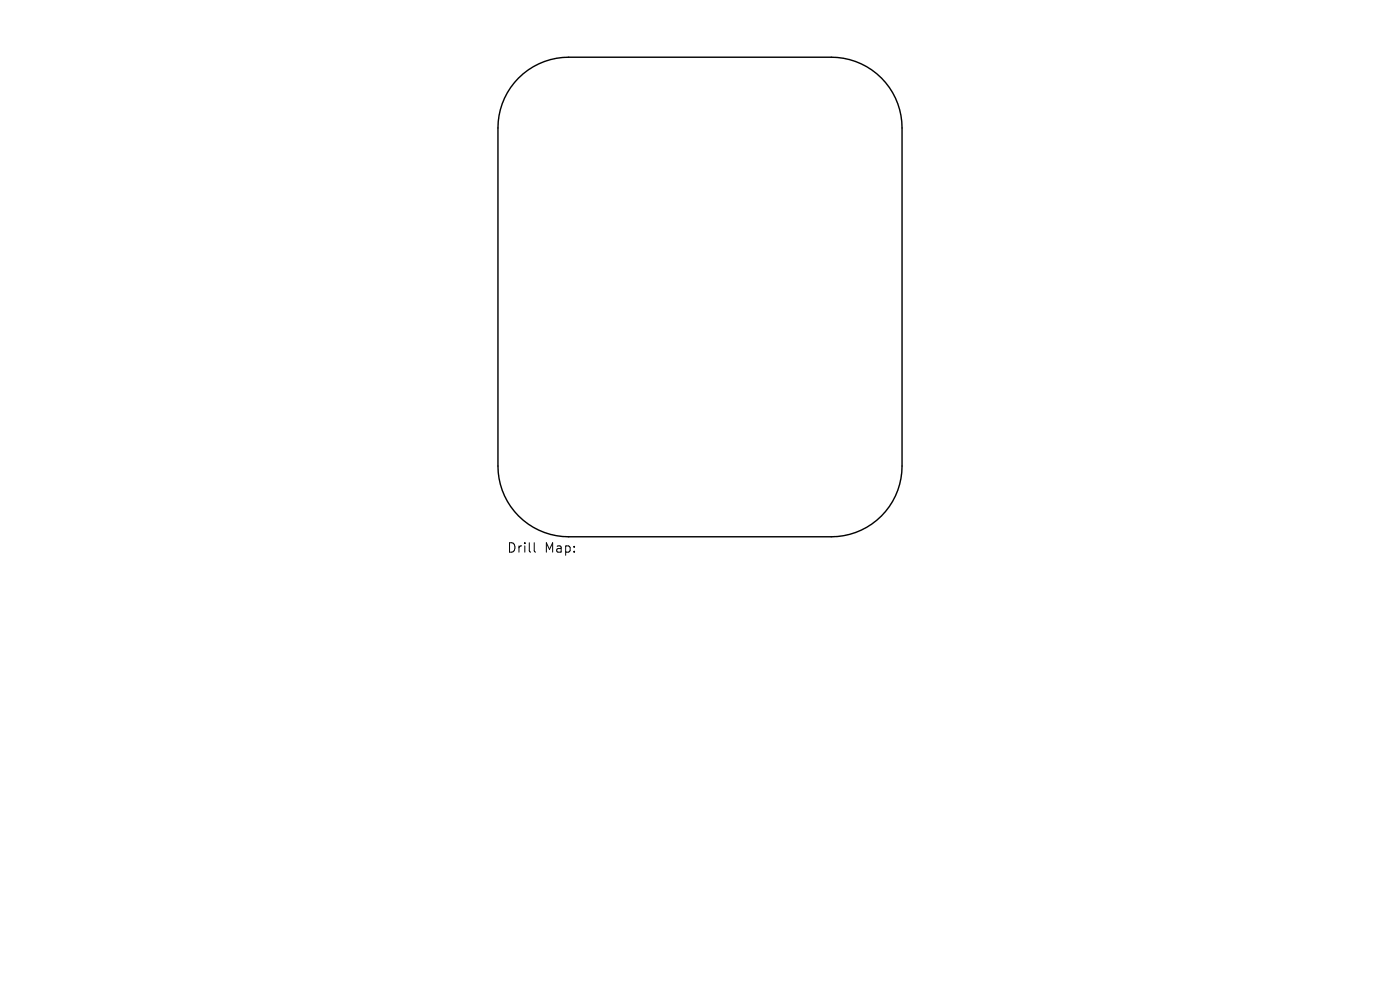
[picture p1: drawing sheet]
<svg xmlns="http://www.w3.org/2000/svg" width="297mm" height="210mm" viewBox="0 0 297 210" stroke-linecap="round" stroke-linejoin="round" font-family="sans-serif">
<defs><g id="words">
<g font-size="2.8">
<text x="107.5" y="117.5">Drill</text>
<text x="115.5" y="117.5">Map:</text>
</g>
</g></defs>
<path d="M110 16.5a15 15 0 0 1 10.6-4.4h55.8a15 15 0 0 1 15 15v71.8a15 15 0 0 1-15 15h-55.8a15 15 0 0 1-15-15v-71.8a15 15 0 0 1 4.4-10.6z" fill="none" stroke="#000" stroke-width=".3"/>
<path d="M113.3 115.1v1.7l.3 .3" fill="none" stroke="#000" stroke-width=".21"/>
<use href="#words"/>
</svg>
